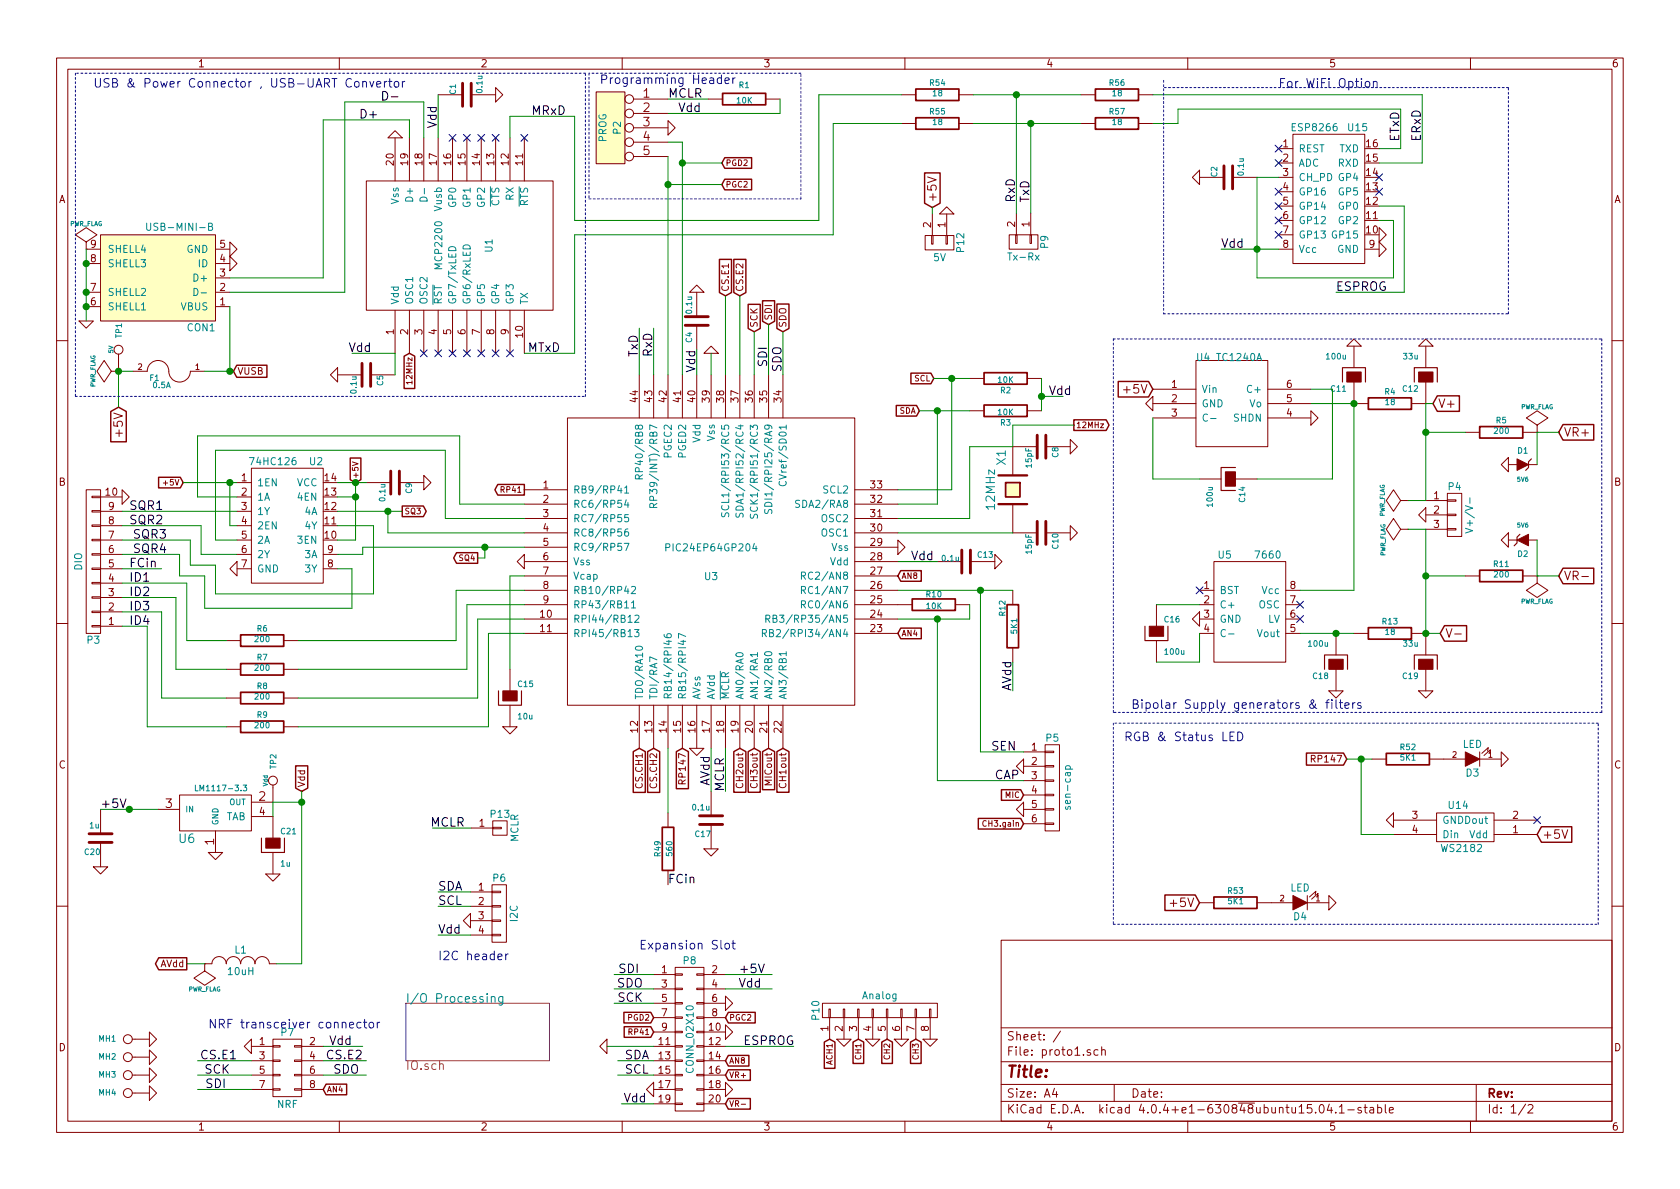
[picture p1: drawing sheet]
<svg xmlns="http://www.w3.org/2000/svg" width="297mm" height="210mm" viewBox="0 0 297 210" stroke-linecap="round" stroke-linejoin="round" font-family="sans-serif">
<defs><g id="words">
<text font-size="2.8" fill="#840000" x="178" y="190.5">Title:</text>
<g font-size="2.1" fill="#0000c2">
<text x="16.5" y="15.5">USB &amp; Power Connector , USB-UART Convertor</text>
<text x="106" y="14.9">Programming Header</text>
<text x="226.1" y="15.5">For WiFi Option</text>
<text x="200" y="125.3">Bipolar Supply generators &amp; filters</text>
<text x="198.8" y="131.1">RGB &amp; Status LED</text>
<text x="113" y="167.9">Expansion Slot</text>
<text x="77.5" y="169.8">I2C header</text>
<text x="36.8" y="181.9">NRF transceiver connector</text>
</g>
<g font-size="2.1" fill="#840000">
<text x="113.7" y="17.3">1</text>
<text x="113.7" y="19.8">2</text>
<text x="113.7" y="22.3">3</text>
<text x="113.7" y="24.9">4</text>
<text x="113.7" y="27.4">5</text>
<text x="165.6" y="35.8" transform="rotate(-90 165.6 35.8)">+5V</text>
<text x="199.1" y="69.6">+5V</text>
<text x="21.7" y="76.8" transform="rotate(-90 21.7 76.8)">+5V</text>
<text x="254.3" y="72.1">V+</text>
<text x="276.5" y="77.2">VR+</text>
<text x="276.5" y="102.6">VR-</text>
<text x="29.3" y="142.9">3</text>
<text x="45.8" y="141.6">2</text>
<text x="37.8" y="149.4" transform="rotate(-90 37.8 149.4)">1</text>
<text x="272.7" y="148.3">+5V</text>
<text x="207.3" y="160.4">+5V</text>
<text x="178" y="184">Sheet: /</text>
<text x="178" y="186.7">File: proto1.sch</text>
<text x="178" y="196.9">KiCad E.D.A. kicad 4.0.4+e1-630848ubuntu15.04.1-stable</text>
<text x="178" y="194.1">Size: A4</text>
<text x="200" y="194.1">Date:</text>
<text x="263" y="194.1">Rev:</text>
<text x="263" y="196.9">Id: 1/2</text>
</g>
<g font-size="2.1">
<text x="118.1" y="17.3">MCLR</text>
<text x="63.5" y="20.9">D+</text>
<text x="77.2" y="22.7" transform="rotate(-90 77.2 22.7)">Vdd</text>
<text x="94" y="20.3">MRxD</text>
<text x="119.9" y="19.8">Vdd</text>
<text x="247.4" y="25" transform="rotate(-90 247.4 25)">ETxD</text>
<text x="251.2" y="25" transform="rotate(-90 251.2 25)">ERxD</text>
<text x="179.5" y="35.8" transform="rotate(-90 179.5 35.8)">RxD</text>
<text x="182" y="35.8" transform="rotate(-90 182 35.8)">TxD</text>
<text x="215.9" y="43.8">Vdd</text>
<text x="236.2" y="51.4">ESPROG</text>
<text x="61.6" y="62.2">Vdd</text>
<text x="93.3" y="62.2">MTxD</text>
<text x="112.8" y="63.1" transform="rotate(-90 112.8 63.1)">TxD</text>
<text x="115.3" y="63.1" transform="rotate(-90 115.3 63.1)">RxD</text>
<text x="122.9" y="65.9" transform="rotate(-90 122.9 65.9)">Vdd</text>
<text x="135.6" y="64.7" transform="rotate(-90 135.6 64.7)">SDI</text>
<text x="138.2" y="65.8" transform="rotate(-90 138.2 65.8)">SDO</text>
<text x="185.4" y="69.8">Vdd</text>
<text x="22.9" y="90.2">SQR1</text>
<text x="22.9" y="92.7">SQR2</text>
<text x="23.5" y="95.2">SQR3</text>
<text x="22.9" y="100.3">FCin</text>
<text x="23.5" y="97.8">SQR4</text>
<text x="161.1" y="99.1">Vdd</text>
<text x="22.9" y="102.9">ID1</text>
<text x="22.9" y="105.4">ID2</text>
<text x="22.9" y="107.9">ID3</text>
<text x="22.9" y="110.5">ID4</text>
<text x="178.8" y="122.2" transform="rotate(-90 178.8 122.2)">AVdd</text>
<text x="175.3" y="132.7">SEN</text>
<text x="175.9" y="137.8">CAP</text>
<text x="17.8" y="142.9">+5V</text>
<text x="125.5" y="139.1" transform="rotate(-90 125.5 139.1)">AVdd</text>
<text x="128" y="139.9" transform="rotate(-90 128 139.9)">MCLR</text>
<text x="76" y="146.2">MCLR</text>
<text x="77.5" y="157.5">SDA</text>
<text x="77.5" y="160">SCL</text>
<text x="118.1" y="156.2">FCin</text>
<text x="77.5" y="165.1">Vdd</text>
<text x="109.5" y="172.1">SDI</text>
<text x="131.4" y="172.1">+5V</text>
<text x="109.1" y="174.6">SDO</text>
<text x="109.2" y="177.2">SCK</text>
<text x="130.6" y="174.6">Vdd</text>
<text x="58.2" y="184.8">Vdd</text>
<text x="131.4" y="184.8">ESPROG</text>
<text x="35.8" y="187.3">CS.E1</text>
<text x="36.2" y="189.9">SCK</text>
<text x="58" y="187.3">CS.E2</text>
<text x="58.9" y="189.9">SDO</text>
<text x="110.5" y="187.3">SDA</text>
<text x="110.5" y="189.9">SCL</text>
<text x="36.5" y="192.4">SDI</text>
<text x="110.3" y="194.9">Vdd</text>
</g>
<g font-size="2.1" fill="#008484">
<text x="177.8" y="82.2" transform="rotate(-90 177.8 82.2)">X1</text>
<text x="175.9" y="90" transform="rotate(-90 175.9 90)">12MHz</text>
<text x="31.7" y="149.1">U6</text>
<text x="71.8" y="177.3">I/O Processing</text>
</g>
<text font-size="2.1" fill="#848400" x="71.8" y="189.2">IO.sch</text>
<g font-size="1.8" fill="#840000">
<text x="35" y="11.9">1</text>
<text x="85" y="11.9">2</text>
<text x="135" y="11.9">3</text>
<text x="185" y="11.9">4</text>
<text x="235" y="11.9">5</text>
<text x="285" y="11.9">6</text>
<text x="69.6" y="29.2" transform="rotate(-90 69.6 29.2)">20</text>
<text x="72.1" y="29.2" transform="rotate(-90 72.1 29.2)">19</text>
<text x="74.7" y="29.2" transform="rotate(-90 74.7 29.2)">18</text>
<text x="77.2" y="29.2" transform="rotate(-90 77.2 29.2)">17</text>
<text x="79.8" y="29.2" transform="rotate(-90 79.8 29.2)">16</text>
<text x="82.3" y="29.2" transform="rotate(-90 82.3 29.2)">15</text>
<text x="84.8" y="29.2" transform="rotate(-90 84.8 29.2)">14</text>
<text x="87.4" y="29.2" transform="rotate(-90 87.4 29.2)">13</text>
<text x="89.9" y="29.2" transform="rotate(-90 89.9 29.2)">12</text>
<text x="92.5" y="29.2" transform="rotate(-90 92.5 29.2)">11</text>
<text x="226.8" y="26">1</text>
<text x="226.8" y="28.6">2</text>
<text x="241.6" y="28.6">15</text>
<text x="241.6" y="26">16</text>
<text x="10.4" y="35.9">A</text>
<text x="226.8" y="31.1">3</text>
<text x="226.8" y="33.6">4</text>
<text x="241.6" y="33.6">13</text>
<text x="241.6" y="31.1">14</text>
<text x="285.4" y="35.9">A</text>
<text x="164.6" y="40.2" transform="rotate(-90 164.6 40.2)">2</text>
<text x="167.1" y="40.2" transform="rotate(-90 167.1 40.2)">1</text>
<text x="179.5" y="40.1" transform="rotate(-90 179.5 40.1)">2</text>
<text x="182" y="40.1" transform="rotate(-90 182 40.1)">1</text>
<text x="226.8" y="36.2">5</text>
<text x="226.8" y="38.7">6</text>
<text x="226.8" y="41.3">7</text>
<text x="241.6" y="41.3">10</text>
<text x="241.6" y="38.7">11</text>
<text x="241.6" y="36.2">12</text>
<text x="16" y="46.3">8</text>
<text x="16" y="43.8">9</text>
<text x="38.9" y="46.3">4</text>
<text x="38.9" y="43.8">5</text>
<text x="226.8" y="43.8">8</text>
<text x="242.1" y="43.8">9</text>
<text x="16" y="54">6</text>
<text x="16" y="51.4">7</text>
<text x="38.9" y="54">1</text>
<text x="38.9" y="51.4">2</text>
<text x="38.9" y="48.9">3</text>
<text x="69.6" y="59.2" transform="rotate(-90 69.6 59.2)">1</text>
<text x="72.1" y="59.2" transform="rotate(-90 72.1 59.2)">2</text>
<text x="74.7" y="59.2" transform="rotate(-90 74.7 59.2)">3</text>
<text x="77.2" y="59.2" transform="rotate(-90 77.2 59.2)">4</text>
<text x="79.8" y="59.2" transform="rotate(-90 79.8 59.2)">5</text>
<text x="82.3" y="59.2" transform="rotate(-90 82.3 59.2)">6</text>
<text x="84.8" y="59.2" transform="rotate(-90 84.8 59.2)">7</text>
<text x="87.4" y="59.2" transform="rotate(-90 87.4 59.2)">8</text>
<text x="89.9" y="59.2" transform="rotate(-90 89.9 59.2)">9</text>
<text x="92.5" y="59.6" transform="rotate(-90 92.5 59.6)">10</text>
<text x="112.8" y="71.1" transform="rotate(-90 112.8 71.1)">44</text>
<text x="115.3" y="71.1" transform="rotate(-90 115.3 71.1)">43</text>
<text x="117.9" y="71.1" transform="rotate(-90 117.9 71.1)">42</text>
<text x="120.4" y="71.1" transform="rotate(-90 120.4 71.1)">41</text>
<text x="122.9" y="71.1" transform="rotate(-90 122.9 71.1)">40</text>
<text x="125.5" y="71.1" transform="rotate(-90 125.5 71.1)">39</text>
<text x="128" y="71.1" transform="rotate(-90 128 71.1)">38</text>
<text x="130.6" y="71.1" transform="rotate(-90 130.6 71.1)">37</text>
<text x="133.1" y="71.1" transform="rotate(-90 133.1 71.1)">36</text>
<text x="135.6" y="71.1" transform="rotate(-90 135.6 71.1)">35</text>
<text x="138.2" y="71.1" transform="rotate(-90 138.2 71.1)">34</text>
<text x="207.2" y="68.6">1</text>
<text x="207.2" y="71.1">2</text>
<text x="227.5" y="71.1">5</text>
<text x="227.5" y="68.6">6</text>
<text x="207.2" y="73.7">3</text>
<text x="227.5" y="73.7">4</text>
<text x="10.4" y="85.9">B</text>
<text x="18.7" y="87.6">10</text>
<text x="42.7" y="85.1">1</text>
<text x="42.7" y="87.6">2</text>
<text x="57.5" y="87.6">13</text>
<text x="57.5" y="85.1">14</text>
<text x="96" y="86.4">1</text>
<text x="96" y="88.9">2</text>
<text x="154" y="88.9">32</text>
<text x="154" y="86.4">33</text>
<text x="253.5" y="88.3">1</text>
<text x="285.4" y="85.9">B</text>
<text x="19.2" y="95.2">7</text>
<text x="19.2" y="92.7">8</text>
<text x="19.2" y="90.2">9</text>
<text x="42.7" y="90.2">3</text>
<text x="42.7" y="92.7">4</text>
<text x="42.7" y="95.2">5</text>
<text x="57.5" y="95.2">10</text>
<text x="57.5" y="92.7">11</text>
<text x="57.5" y="90.2">12</text>
<text x="96" y="91.4">3</text>
<text x="96" y="94">4</text>
<text x="154" y="94">30</text>
<text x="154" y="91.4">31</text>
<text x="253.5" y="90.8">2</text>
<text x="253.5" y="93.3">3</text>
<text x="19.2" y="100.3">5</text>
<text x="19.2" y="97.8">6</text>
<text x="42.7" y="97.8">6</text>
<text x="42.7" y="100.3">7</text>
<text x="57.9" y="100.3">8</text>
<text x="57.9" y="97.8">9</text>
<text x="96" y="96.5">5</text>
<text x="96" y="99.1">6</text>
<text x="96" y="101.6">7</text>
<text x="154" y="101.6">27</text>
<text x="154" y="99.1">28</text>
<text x="154" y="96.5">29</text>
<text x="19.2" y="107.9">2</text>
<text x="19.2" y="105.4">3</text>
<text x="19.2" y="102.9">4</text>
<text x="96" y="104.1">8</text>
<text x="96" y="106.7">9</text>
<text x="154" y="106.7">25</text>
<text x="154" y="104.1">26</text>
<text x="212.9" y="104.1">1</text>
<text x="212.9" y="106.7">2</text>
<text x="228.1" y="106.7">7</text>
<text x="228.1" y="104.1">8</text>
<text x="19.2" y="110.5">1</text>
<text x="95.6" y="109.2">10</text>
<text x="95.6" y="111.8">11</text>
<text x="154" y="111.8">23</text>
<text x="154" y="109.2">24</text>
<text x="212.9" y="109.2">3</text>
<text x="212.9" y="111.8">4</text>
<text x="228.1" y="111.8">5</text>
<text x="228.1" y="109.2">6</text>
<text x="112.8" y="129.5" transform="rotate(-90 112.8 129.5)">12</text>
<text x="115.3" y="129.5" transform="rotate(-90 115.3 129.5)">13</text>
<text x="117.9" y="129.5" transform="rotate(-90 117.9 129.5)">14</text>
<text x="120.4" y="129.5" transform="rotate(-90 120.4 129.5)">15</text>
<text x="122.9" y="129.5" transform="rotate(-90 122.9 129.5)">16</text>
<text x="125.5" y="129.5" transform="rotate(-90 125.5 129.5)">17</text>
<text x="128" y="129.5" transform="rotate(-90 128 129.5)">18</text>
<text x="130.6" y="129.5" transform="rotate(-90 130.6 129.5)">19</text>
<text x="133.1" y="129.5" transform="rotate(-90 133.1 129.5)">20</text>
<text x="135.6" y="129.5" transform="rotate(-90 135.6 129.5)">21</text>
<text x="138.2" y="129.5" transform="rotate(-90 138.2 129.5)">22</text>
<text x="10.4" y="135.9">C</text>
<text x="182.4" y="132.7">1</text>
<text x="182.4" y="135.2">2</text>
<text x="182.4" y="137.8">3</text>
<text x="285.4" y="135.9">C</text>
<text x="182.4" y="140.3">4</text>
<text x="182.4" y="142.9">5</text>
<text x="45.9" y="144.1">4</text>
<text x="84.7" y="146.2">1</text>
<text x="182.4" y="145.4">6</text>
<text x="249.7" y="144.8">3</text>
<text x="249.7" y="147.3">4</text>
<text x="267.5" y="147.3">1</text>
<text x="267.5" y="144.8">2</text>
<text x="84.6" y="157.5">1</text>
<text x="84.6" y="160">2</text>
<text x="84.6" y="162.6">3</text>
<text x="84.6" y="165.1">4</text>
<text x="117" y="172.1">1</text>
<text x="125.9" y="172.1">2</text>
<text x="117" y="174.6">3</text>
<text x="117" y="177.2">5</text>
<text x="117" y="179.7">7</text>
<text x="125.9" y="174.6">4</text>
<text x="125.9" y="177.2">6</text>
<text x="125.9" y="179.7">8</text>
<text x="10.4" y="185.9">D</text>
<text x="45.9" y="184.8">1</text>
<text x="54.8" y="184.8">2</text>
<text x="116.5" y="184.8">11</text>
<text x="117" y="182.2">9</text>
<text x="125.4" y="182.2">10</text>
<text x="125.4" y="184.8">12</text>
<text x="146.4" y="182.3" transform="rotate(-90 146.4 182.3)">1</text>
<text x="149" y="182.3" transform="rotate(-90 149 182.3)">2</text>
<text x="151.5" y="182.3" transform="rotate(-90 151.5 182.3)">3</text>
<text x="154.1" y="182.3" transform="rotate(-90 154.1 182.3)">4</text>
<text x="156.6" y="182.3" transform="rotate(-90 156.6 182.3)">5</text>
<text x="159.1" y="182.3" transform="rotate(-90 159.1 182.3)">6</text>
<text x="161.7" y="182.3" transform="rotate(-90 161.7 182.3)">7</text>
<text x="164.2" y="182.3" transform="rotate(-90 164.2 182.3)">8</text>
<text x="285.4" y="185.9">D</text>
<text x="45.9" y="187.3">3</text>
<text x="45.9" y="189.9">5</text>
<text x="54.8" y="187.3">4</text>
<text x="54.8" y="189.9">6</text>
<text x="116.5" y="187.3">13</text>
<text x="116.5" y="189.9">15</text>
<text x="125.4" y="187.3">14</text>
<text x="125.4" y="189.9">16</text>
<text x="45.9" y="192.4">7</text>
<text x="54.8" y="192.4">8</text>
<text x="116.5" y="192.4">17</text>
<text x="116.5" y="194.9">19</text>
<text x="125.4" y="194.9">20</text>
<text x="125.4" y="192.4">18</text>
<text x="35" y="199.9">1</text>
<text x="85" y="199.9">2</text>
<text x="135" y="199.9">3</text>
<text x="185" y="199.9">4</text>
<text x="235" y="199.9">5</text>
<text x="285" y="199.9">6</text>
</g>
<g font-size="1.8" fill="#008484">
<text x="109.8" y="23.7" transform="rotate(-90 109.8 23.7)">P2</text>
<text x="228.7" y="23.2">ESP8266</text>
<text x="238.4" y="23.2">U15</text>
<text x="107.2" y="25.2" transform="rotate(-90 107.2 25.2)">PROG</text>
<text x="229.6" y="26.9">REST</text>
<text x="229.6" y="29.5">ADC</text>
<text x="236.6" y="29.5">RXD</text>
<text x="236.8" y="26.9">TXD</text>
<text x="73" y="35.3" transform="rotate(-90 73 35.3)">D+</text>
<text x="90.8" y="35.5" transform="rotate(-90 90.8 35.5)">RX</text>
<text x="229.6" y="32">CH_PD GP4</text>
<text x="229.6" y="34.5">GP16</text>
<text x="236.8" y="34.5">GP5</text>
<text x="26.8" y="40.8">USB-MINI-B</text>
<text x="70.5" y="36.2" transform="rotate(-90 70.5 36.2)">Vss</text>
<text x="78.1" y="37.3" transform="rotate(-90 78.1 37.3)">Vusb</text>
<text x="80.6" y="36.5" transform="rotate(-90 80.6 36.5)">GP0</text>
<text x="83.2" y="36.5" transform="rotate(-90 83.2 36.5)">GP1</text>
<text x="85.7" y="36.5" transform="rotate(-90 85.7 36.5)">GP2</text>
<text x="88.3" y="36.5" transform="rotate(-90 88.3 36.5)">CTS</text>
<text x="93.3" y="36.5" transform="rotate(-90 93.3 36.5)">RTS</text>
<text x="229.6" y="37.1">GP14</text>
<text x="229.6" y="39.6">GP12</text>
<text x="236.8" y="39.6">GP2</text>
<text x="236.8" y="37.1">GP0</text>
<text x="19" y="47.2">SHELL3</text>
<text x="19" y="44.7">SHELL4</text>
<text x="32.9" y="44.7">GND</text>
<text x="35.1" y="47.2">ID</text>
<text x="78.2" y="47.3" transform="rotate(-90 78.2 47.3)">MCP2200</text>
<text x="87.1" y="44.5" transform="rotate(-90 87.1 44.5)">U1</text>
<text x="165" y="46.2">5V</text>
<text x="170.5" y="44.5" transform="rotate(-90 170.5 44.5)">P12</text>
<text x="178.5" y="46">Tx-Rx</text>
<text x="185.3" y="43.9" transform="rotate(-90 185.3 43.9)">P9</text>
<text x="229.6" y="42.2">GP13</text>
<text x="229.6" y="44.7">Vcc</text>
<text x="235.8" y="42.2">GP15</text>
<text x="236.3" y="44.7">GND</text>
<text x="19" y="52.3">SHELL2</text>
<text x="34.5" y="49.8">D+</text>
<text x="70.5" y="53.8" transform="rotate(-90 70.5 53.8)">Vdd</text>
<text x="73" y="53.8" transform="rotate(-90 73 53.8)">OSC1</text>
<text x="75.6" y="53.8" transform="rotate(-90 75.6 53.8)">OSC2</text>
<text x="78.1" y="53.8" transform="rotate(-90 78.1 53.8)">RST</text>
<text x="80.6" y="53.8" transform="rotate(-90 80.6 53.8)">GP7/TxLED</text>
<text x="83.2" y="53.8" transform="rotate(-90 83.2 53.8)">GP6/RxLED</text>
<text x="85.7" y="53.8" transform="rotate(-90 85.7 53.8)">GP5</text>
<text x="88.3" y="53.8" transform="rotate(-90 88.3 53.8)">GP4</text>
<text x="90.8" y="53.8" transform="rotate(-90 90.8 53.8)">GP3</text>
<text x="93.3" y="53.8" transform="rotate(-90 93.3 53.8)">TX</text>
<text x="19" y="54.9">SHELL1</text>
<text x="31.9" y="54.9">VBUS</text>
<text x="33.1" y="58.6">CON1</text>
<text x="211.6" y="63.8">U4</text>
<text x="215.3" y="63.8">TC1240A</text>
<text x="212.5" y="69.5">Vin</text>
<text x="220.8" y="69.5">C+</text>
<text x="212.5" y="72">GND</text>
<text x="218.1" y="74.5">SHDN</text>
<text x="220.9" y="72">Vo</text>
<text x="44.5" y="82.2">74HC126</text>
<text x="54.8" y="82.2">U2</text>
<text x="113.7" y="83.4" transform="rotate(-90 113.7 83.4)">RP40/RB8</text>
<text x="118.7" y="80.9" transform="rotate(-90 118.7 80.9)">PGEC2</text>
<text x="121.3" y="80.9" transform="rotate(-90 121.3 80.9)">PGED2</text>
<text x="123.8" y="78.3" transform="rotate(-90 123.8 78.3)">Vdd</text>
<text x="126.4" y="78.1" transform="rotate(-90 126.4 78.1)">Vss</text>
<text x="45.5" y="86">1EN</text>
<text x="45.5" y="88.5">1A</text>
<text x="52.4" y="86">VCC</text>
<text x="52.7" y="88.5">4EN</text>
<text x="101.3" y="87.2">RB9/RP41</text>
<text x="101.3" y="89.8">RC6/RP54</text>
<text x="116.2" y="87.3" transform="rotate(-90 116.2 87.3)">RP39/INT)/RB7</text>
<text x="128.9" y="88.9" transform="rotate(-90 128.9 88.9)">SCL1/RPI53/RC5</text>
<text x="131.4" y="89.1" transform="rotate(-90 131.4 89.1)">SDA1/RPI52/RC4</text>
<text x="134" y="89.1" transform="rotate(-90 134 89.1)">SCK1/RPI51/RC3</text>
<text x="136.5" y="88.3" transform="rotate(-90 136.5 88.3)">SDI1/RPI25/RA9</text>
<text x="139.1" y="84.6" transform="rotate(-90 139.1 84.6)">CVref/SD01</text>
<text x="141.4" y="89.8">SDA2/RA8</text>
<text x="145.6" y="87.2">SCL2</text>
<text x="256.1" y="86.7">P4</text>
<text x="45.5" y="91.1">1Y</text>
<text x="45.5" y="93.6">2EN</text>
<text x="53.9" y="91.1">4A</text>
<text x="54" y="93.6">4Y</text>
<text x="101.3" y="92.3">RC7/RP55</text>
<text x="101.3" y="94.9">RC8/RP56</text>
<text x="145.3" y="94.9">OSC1</text>
<text x="145.3" y="92.3">OSC2</text>
<text x="260.4" y="93.3" transform="rotate(-90 260.4 93.3)">V+/V-</text>
<text x="14.5" y="100.9" transform="rotate(-90 14.5 100.9)">DIO</text>
<text x="45.5" y="96.1">2A</text>
<text x="45.5" y="98.7">2Y</text>
<text x="45.5" y="101.2">GND</text>
<text x="52.7" y="96.1">3EN</text>
<text x="53.9" y="98.7">3A</text>
<text x="54" y="101.2">3Y</text>
<text x="101.3" y="97.4">RC9/RP57</text>
<text x="101.3" y="99.9">Vss</text>
<text x="118.4" y="97.5">PIC24EP64GP204</text>
<text x="146.8" y="99.9">Vdd</text>
<text x="147" y="97.4">Vss</text>
<text x="215.4" y="98.7">U5</text>
<text x="222.2" y="98.7">7660</text>
<text x="101.3" y="102.5">Vcap</text>
<text x="101.3" y="105">RB10/RP42</text>
<text x="101.3" y="107.6">RP43/RB11</text>
<text x="124.6" y="102.6">U3</text>
<text x="142.5" y="107.6">RC0/AN6</text>
<text x="142.5" y="105">RC1/AN7</text>
<text x="142.5" y="102.5">RC2/AN8</text>
<text x="215.6" y="105">BST</text>
<text x="215.6" y="107.6">C+</text>
<text x="222.5" y="107.6">OSC</text>
<text x="223.2" y="105">Vcc</text>
<text x="15.4" y="113.8">P3</text>
<text x="101.3" y="110.1">RPI44/RB12</text>
<text x="101.3" y="112.6">RPI45/RB13</text>
<text x="137.1" y="112.6">RB2/RPI34/AN4</text>
<text x="137.6" y="110.1">RB3/RP35/AN5</text>
<text x="215.6" y="110.1">GND</text>
<text x="222.4" y="112.6">Vout</text>
<text x="224.1" y="110.1">LV</text>
<text x="113.7" y="123.7" transform="rotate(-90 113.7 123.7)">TDO/RA10</text>
<text x="116.2" y="123.7" transform="rotate(-90 116.2 123.7)">TDI/RA7</text>
<text x="118.7" y="123.7" transform="rotate(-90 118.7 123.7)">RB14/RPI46</text>
<text x="121.3" y="123.7" transform="rotate(-90 121.3 123.7)">RB15/RPI47</text>
<text x="123.8" y="123.7" transform="rotate(-90 123.8 123.7)">AVss</text>
<text x="126.4" y="123.7" transform="rotate(-90 126.4 123.7)">AVdd</text>
<text x="128.9" y="123.7" transform="rotate(-90 128.9 123.7)">MCLR</text>
<text x="131.4" y="123.7" transform="rotate(-90 131.4 123.7)">AN0/RA0</text>
<text x="134" y="123.7" transform="rotate(-90 134 123.7)">AN1/RA1</text>
<text x="136.5" y="123.7" transform="rotate(-90 136.5 123.7)">AN2/RB0</text>
<text x="139.1" y="123.7" transform="rotate(-90 139.1 123.7)">AN3/RB1</text>
<text x="185" y="131.1">P5</text>
<text x="258.6" y="132.2">LED</text>
<text x="259.2" y="137.3">D3</text>
<text x="189.3" y="142.6" transform="rotate(-90 189.3 142.6)">sen-cap</text>
<text x="256.2" y="143">U14</text>
<text x="39.8" y="145">TAB</text>
<text x="86.8" y="144.6">P13</text>
<text x="91.6" y="148.9" transform="rotate(-90 91.6 148.9)">MCLR</text>
<text x="255" y="145.7">GNDDout</text>
<text x="255" y="148.2">Din</text>
<text x="259.8" y="148.2">Vdd</text>
<text x="87.2" y="155.9">P6</text>
<text x="255" y="150.6">WS2182</text>
<text x="228.1" y="157.6">LED</text>
<text x="91.5" y="162.9" transform="rotate(-90 91.5 162.9)">I2C</text>
<text x="228.8" y="162.7">D4</text>
<text x="40.4" y="172.4">10uH</text>
<text x="41.5" y="168.6">L1</text>
<text x="120.9" y="170.5">P8</text>
<text x="152.6" y="176.7">Analog</text>
<text x="49.7" y="183.2">P7</text>
<text x="144.9" y="180.3" transform="rotate(-90 144.9 180.3)">P10</text>
<text x="122.6" y="189.4" transform="rotate(-90 122.6 189.4)">CONN_02X10</text>
<text x="49" y="195.9">NRF</text>
</g>
<g font-size="1.7" fill="#840000">
<text x="128.9" y="51.6" transform="rotate(-90 128.9 51.6)">CS.E1</text>
<text x="131.4" y="51.6" transform="rotate(-90 131.4 51.6)">CS.E2</text>
<text x="133.9" y="57.9" transform="rotate(-90 133.9 57.9)">SCK</text>
<text x="136.5" y="56.7" transform="rotate(-90 136.5 56.7)">SDI</text>
<text x="139" y="57.9" transform="rotate(-90 139 57.9)">SDO</text>
<text x="42" y="66.2">VUSB</text>
<text x="232.3" y="134.8">RP147</text>
<text x="53.9" y="139.2" transform="rotate(-90 53.9 139.2)">Vdd</text>
<text x="113.6" y="139.2" transform="rotate(-90 113.6 139.2)">CS.CH1</text>
<text x="116.2" y="139.2" transform="rotate(-90 116.2 139.2)">CS.CH2</text>
<text x="121.2" y="138.1" transform="rotate(-90 121.2 138.1)">RP147</text>
<text x="131.4" y="139" transform="rotate(-90 131.4 139)">CH2out</text>
<text x="133.9" y="139" transform="rotate(-90 133.9 139)">CH3out</text>
<text x="136.5" y="138.7" transform="rotate(-90 136.5 138.7)">MICout</text>
<text x="139" y="139" transform="rotate(-90 139 139)">CH1out</text>
<text x="28.3" y="171">AVdd</text>
</g>
<g font-size="1.4" fill="#008484">
<text x="80.6" y="16.7" transform="rotate(-90 80.6 16.7)">C1</text>
<text x="85.3" y="16.3" transform="rotate(-90 85.3 16.3)">0.1u</text>
<text x="130.7" y="15.6">R1</text>
<text x="164.4" y="15.2">R54</text>
<text x="165" y="17">18</text>
<text x="196.2" y="15.2">R56</text>
<text x="196.7" y="17">18</text>
<text x="130.3" y="18.3">10K</text>
<text x="164.4" y="20.2">R55</text>
<text x="165" y="22.1">18</text>
<text x="196.2" y="20.2">R57</text>
<text x="196.7" y="22.1">18</text>
<text x="215.2" y="31.3" transform="rotate(-90 215.2 31.3)">C2</text>
<text x="219.9" y="30.9" transform="rotate(-90 219.9 30.9)">0.1u</text>
<text x="21.5" y="59.7" transform="rotate(-90 21.5 59.7)">TP1</text>
<text x="122.4" y="55.4" transform="rotate(-90 122.4 55.4)">0.1u</text>
<text x="122.4" y="60.5" transform="rotate(-90 122.4 60.5)">C4</text>
<text x="234.6" y="63.5">100u</text>
<text x="248.2" y="63.5">33u</text>
<text x="26.5" y="67.4">F1</text>
<text x="27.1" y="68.6">0.5A</text>
<text x="63" y="69.5" transform="rotate(-90 63 69.5)">0.1u</text>
<text x="67.7" y="68.2" transform="rotate(-90 67.7 68.2)">C5</text>
<text x="176.5" y="67.7">10K</text>
<text x="176.9" y="69.5">R2</text>
<text x="235.4" y="69.3">C11</text>
<text x="244.9" y="69.8">R4</text>
<text x="245" y="71.6">18</text>
<text x="248.1" y="69.3">C12</text>
<text x="176.5" y="73.4">10K</text>
<text x="176.9" y="75.3">R3</text>
<text x="264.3" y="76.7">200</text>
<text x="264.5" y="74.8">R5</text>
<text x="182.4" y="82.6" transform="rotate(-90 182.4 82.6)">15pF</text>
<text x="187.1" y="80.9" transform="rotate(-90 187.1 80.9)">C8</text>
<text x="268.4" y="80.2">D1</text>
<text x="68.1" y="88.5" transform="rotate(-90 68.1 88.5)">0.1u</text>
<text x="72.8" y="87.2" transform="rotate(-90 72.8 87.2)">C9</text>
<text x="214.4" y="89.5" transform="rotate(-90 214.4 89.5)">100u</text>
<text x="220.1" y="88.7" transform="rotate(-90 220.1 88.7)">C14</text>
<text x="166.6" y="99.3">0.1u</text>
<text x="172.9" y="98.6">C13</text>
<text x="182.4" y="97.9" transform="rotate(-90 182.4 97.9)">15pF</text>
<text x="187.1" y="97" transform="rotate(-90 187.1 97)">C10</text>
<text x="264.1" y="100.2">R11</text>
<text x="268.4" y="98.5">D2</text>
<text x="163.8" y="105.6">R10</text>
<text x="163.8" y="107.7">10K</text>
<text x="264.3" y="102.1">200</text>
<text x="45.2" y="113.5">200</text>
<text x="45.5" y="111.7">R6</text>
<text x="177.7" y="108.9" transform="rotate(-90 177.7 108.9)">R12</text>
<text x="179.8" y="112" transform="rotate(-90 179.8 112)">5K1</text>
<text x="205.9" y="110.1">C16</text>
<text x="244.4" y="110.4">R13</text>
<text x="245" y="112.3">18</text>
<text x="45.2" y="118.6">200</text>
<text x="45.5" y="116.8">R7</text>
<text x="206" y="115.8">100u</text>
<text x="231.4" y="114.3">100u</text>
<text x="248.2" y="114.3">33u</text>
<text x="45.2" y="123.7">200</text>
<text x="45.5" y="121.8">R8</text>
<text x="91.6" y="121.5">C15</text>
<text x="232.2" y="120.1">C18</text>
<text x="248.1" y="120.1">C19</text>
<text x="45.2" y="128.8">200</text>
<text x="45.5" y="126.9">R9</text>
<text x="91.6" y="127.2">10u</text>
<text x="48.8" y="135.9" transform="rotate(-90 48.8 135.9)">TP2</text>
<text x="247.6" y="132.6">R52</text>
<text x="247.6" y="134.5">5K1</text>
<text x="32.8" y="143.6">IN</text>
<text x="35.2" y="139.9">LM1117-3.3</text>
<text x="40.4" y="142.4">OUT</text>
<text x="122.5" y="143.3">0.1u</text>
<text x="15.9" y="146.5">1u</text>
<text x="38.6" y="145.9" transform="rotate(-90 38.6 145.9)">GND</text>
<text x="49.7" y="147.5">C21</text>
<text x="123" y="148">C17</text>
<text x="15" y="151.2">C20</text>
<text x="49.7" y="153.2">1u</text>
<text x="116.8" y="151.4" transform="rotate(-90 116.8 151.4)">R49</text>
<text x="118.9" y="151.3" transform="rotate(-90 118.9 151.3)">560</text>
<text x="217.1" y="158">R53</text>
<text x="217.2" y="159.9">5K1</text>
<text x="17.5" y="184.2">MH1</text>
<text x="17.5" y="187.4">MH2</text>
<text x="17.5" y="190.5">MH3</text>
<text x="17.5" y="193.7">MH4</text>
</g>
<g font-size="1.4" fill="#840000">
<text x="128.3" y="29.3">PGD2</text>
<text x="128.3" y="33.1">PGC2</text>
<text x="24.4" y="65.4">2</text>
<text x="34.5" y="65.4">1</text>
<text x="72.9" y="67.6" transform="rotate(-90 72.9 67.6)">12MHz</text>
<text x="161.6" y="67.4">SCL</text>
<text x="158.9" y="73.1">SDA</text>
<text x="190.3" y="75.7">12MHz</text>
<text x="29.2" y="85.8">+5V</text>
<text x="63.4" y="84.7" transform="rotate(-90 63.4 84.7)">+5V</text>
<text x="88.8" y="87.1">RP41</text>
<text x="71.5" y="90.9">SQ3</text>
<text x="81.2" y="99.2">SQ4</text>
<text x="159.4" y="102.4">AN8</text>
<text x="159.4" y="112.5">AN4</text>
<text x="256.8" y="134">2</text>
<text x="263.1" y="134">1</text>
<text x="177.7" y="141.1">MIC</text>
<text x="174.2" y="146.2">CH3.gain</text>
<text x="226.3" y="159.4">2</text>
<text x="232.7" y="159.4">1</text>
<text x="111" y="180.5">PGD2</text>
<text x="111.4" y="183">RP41</text>
<text x="128.9" y="180.5">PGC2</text>
<text x="128.9" y="188.1">AN8</text>
<text x="128.9" y="190.6">VR+</text>
<text x="147.2" y="188.3" transform="rotate(-90 147.2 188.3)">ACH1</text>
<text x="152.3" y="187.2" transform="rotate(-90 152.3 187.2)">CH1</text>
<text x="157.4" y="187.2" transform="rotate(-90 157.4 187.2)">CH2</text>
<text x="162.4" y="187.2" transform="rotate(-90 162.4 187.2)">CH3</text>
<text x="57.8" y="193.2">AN4</text>
<text x="128.9" y="195.7">VR-</text>
</g>
<g font-size="1.1" fill="#008484">
<text x="12.3" y="39.9">PWR_FLAG</text>
<text x="20" y="62.5" transform="rotate(-90 20 62.5)">5V</text>
<text x="16.8" y="68.6" transform="rotate(-90 16.8 68.6)">PWR_FLAG</text>
<text x="268.8" y="72.3">PWR_FLAG</text>
<text x="268.3" y="85.2">5V6</text>
<text x="244.8" y="91.5" transform="rotate(-90 244.8 91.5)">PWR_FLAG</text>
<text x="268.3" y="93.3">5V6</text>
<text x="244.9" y="98.4" transform="rotate(-90 244.9 98.4)">PWR_FLAG</text>
<text x="268.8" y="106.7">PWR_FLAG</text>
<text x="47.3" y="139" transform="rotate(-90 47.3 139)">Vdd</text>
<text x="33.2" y="175.3">PWR_FLAG</text>
</g>
</g></defs>
<g fill="none" stroke="#840000" stroke-width=".18">
<path d="M10 10.3h277v189.9h-277zM12 12.2h273v186.1h-273zM60 10.3v1.9M77.5 16.8h4.3M83.3 16.8h4.3M87.6 15.5l1.3 1.3-1.3 1.2zM105.4 16.3h5.1v12.7h-5.1zM110 10.3v1.9M112 17.5h6.1M125.2 17.5h2.6M135.4 17.5h2.5M159.4 16.8h2.5"/>
<path d="M160 10.3v1.9M169.5 16.8h2.6M191.1 16.8h2.6M201.3 16.8h2.5M210 10.3v1.9M260 10.3v1.9M64.8 32h33v22.9h-33zM68.6 24.4l1.2-1.3 1.3 1.3zM69.8 24.4v7.6M72.4 24.4v7.6M74.9 24.4v7.6M77.5 24.4v7.6"/>
<path d="M80 24.4v7.6M82.5 24.4v7.6M85.1 24.4v7.6M87.6 24.4v7.6M90.2 24.4v7.6M92.7 24.4v7.6M112 20.1h6.1M112 22.6h6.1M112 25.1h6.1M112 27.7h6.1M118.1 21.3l1.3 1.3-1.3 1.3zM159.4 21.8h2.5"/>
<path d="M164.8 37.8v3.9M166.1 37.8l1.3-1.2 1.3 1.2zM167.4 37.8v3.9M169.5 21.8h2.6M179.7 37.7v3.8M182.2 37.7v3.8M191.1 21.8h2.6M201.3 21.8h2.5M210.8 31.4l1.3-1.3v2.5zM212.1 31.4h4.3M217.9 31.4h4.3M226.1 26.3h2.5"/>
<path d="M226.1 28.8h2.5M226.1 31.4h2.5M226.1 33.9h2.5M226.1 36.4h2.5M226.1 39h2.5M228.6 23.7h12.7v22.9h-12.7zM14 56.8h2.5l-1.3 1.2zM15.2 44.1h.1M15.2 42.8l1.9-1.3-1.9-1.2-1.9 1.2 1.9 1.3v1.3M15.2 44.1h2.6M15.2 54.2h2.6M15.2 51.7h2.6"/>
<path d="M15.2 46.6h2.6M17.8 41.5h20.3v15.3h-20.3zM38.1 44.1h2.5M38.1 54.2h2.5M38.1 51.7h2.5M38.1 49.1h2.5M38.1 46.6h2.5M40.6 42.8l1.3 1.3-1.3 1.2zM40.6 45.3l1.3 1.3-1.3 1.3zM69.8 54.9v7.6M72.4 54.9v7.6M74.9 54.9v7.6"/>
<path d="M77.5 54.9v7.6M80 54.9v7.6M82.5 54.9v7.6M85.1 54.9v7.6M87.6 54.9v7.6M90.2 54.9v7.6M92.7 54.9v7.6M121.9 51.7l1.3-1.3 1.3 1.3zM123.2 51.7v4.3M123.2 57.5v4.3M163.6 41.7h5.1v2.5h-5.1zM164.7 41.7h.3v1.5h-.3z"/>
<path d="M167.3 41.7h.2v1.5h-.2zM178.4 41.5h5.1v2.6h-5.1zM179.6 41.5h.2v1.5h-.2zM182.1 41.5h.3v1.5h-.3zM226.1 41.5h2.5M226.1 44.1h2.5M241.3 44.1h2.5M243.8 42.8l1.3 1.3-1.3 1.2zM243.8 40.3l1.3 1.2-1.3 1.3zM10 60.2h2M19.7 65.7l-1.3-2-1.3 2 1.3 1.9 1.3-1.9h1.3M21 65.7h.1"/>
<path d="M21 62.6v3.1M23.5 65.7h2.5a1.93 1.93 0 0 1 2.1-1.9 1.93 1.93 0 0 1 1.8 2.2 1.91 1.91 0 0 0 2 1.6 1.91 1.91 0 0 0 1.8-1.9h2.5M58.4 66.3l1.3-1.3v2.6zM59.7 66.3h4.3M65.5 66.3h4.3M100.3 73.9h50.8v50.8h-50.8zM113 66.3v7.6M115.6 66.3v7.6M118.1 66.3v7.6M120.6 66.3v7.6M123.2 66.3v7.6M124.5 62.5l1.2-1.3 1.3 1.3z"/>
<path d="M125.7 66.3v7.6M128.3 66.3v7.6M130.8 66.3v7.6M133.3 66.3v7.6M135.9 66.3v7.6M138.4 66.3v7.6M171.4 72.6h2.6M171.4 66.9h2.6M181.6 72.6h2.5M181.6 66.9h2.5M183.4 79h-4.3v5.1M184.9 79h4.3"/>
<path d="M189.2 77.7l1.3 1.3-1.3 1.3zM202.6 71.4l1.2-1.3v2.5zM203.8 68.8h7.7M203.8 71.4h7.7M203.8 73.9h7.7M211.5 63.7h12.7v15.3h-12.7zM224.2 68.8h7.6M224.2 71.4h7.6M224.2 73.9h7.6M231.8 72.6l1.2 1.3-1.2 1.3zM238.1 61.2l1.3-1.3 1.3 1.3zM239.4 67.6v3.8h2.5"/>
<path d="M239.4 61.2v3.8M250.8 61.2l1.3-1.3 1.3 1.3zM252.1 67.6v3.8h-2.5M252.1 61.2v3.8M259.1 76.4h2.5M269.2 76.4h2.6M271.8 76.4h.1M271.8 75.2l1.9-1.3-1.9-1.3-1.9 1.3 1.9 1.3v1.2M285 60.2h2M15.2 86.6h2.6v25.4h-2.6zM16.3 87.8h1.5v.2h-1.5zM16.3 90.3h1.5v.2h-1.5z"/>
<path d="M16.3 92.8h1.5v.3h-1.5zM16.3 95.4h1.5v.2h-1.5zM16.3 97.9h1.5v.3h-1.5zM17.8 98h3.8M17.8 95.5h3.8M17.8 93h3.8M17.8 90.4h3.8M17.8 87.9h3.8M21.6 86.6l1.3 1.3-1.3 1.2zM41.9 85.3h2.5M41.9 98h2.5M41.9 95.5h2.5"/>
<path d="M41.9 93h2.5M41.9 90.4h2.5M41.9 87.9h2.5M44.4 82.8h12.7v20.3h-12.7zM57.1 98h2.6M64.8 85.3h4.3M70.6 85.3h4.3M74.9 84.1l1.3 1.2-1.3 1.3zM91.4 99.3l1.3-1.3v2.6zM92.7 99.3h7.6M92.7 94.2h7.6M92.7 86.6h7.6"/>
<path d="M92.7 89.1h7.6M92.7 91.7h7.6M92.7 96.8h7.6M151.1 99.3h7.6M151.1 94.2h7.6M151.1 86.6h7.6M151.1 89.1h7.6M151.1 91.7h7.6M151.1 96.8h7.6M158.7 95.5l1.3 1.3-1.3 1.2zM165.7 99.3h4.4M171.6 99.3h4.3"/>
<path d="M175.9 98l1.3 1.3-1.3 1.3zM179.1 89.1v5.1h4.3M184.9 94.2h4.3M189.2 93l1.3 1.2-1.3 1.3zM212.1 84.7h3.8M214.6 99.3h12.7v17.8h-12.7zM218.4 84.7h3.8M247.6 88.5l-1.2-1.9-1.3 1.9 1.3 1.9 1.2-1.9h1.3M247.6 93.6l-1.2-1.9-1.3 1.9 1.3 1.9 1.2-1.9h1.3M248.9 88.5h.1M248.9 93.6h.1M250.8 91.1l1.3-1.3v2.5z"/>
<path d="M252.1 88.5h3.8M252.1 91.1h3.8M252.1 93.6h3.8M255.9 93.5h1.5v.2h-1.5zM255.9 90.9h1.5v.3h-1.5zM255.9 88.4h1.5v.2h-1.5zM255.9 87.2h2.5v7.7h-2.5zM265.4 82.2l1.3-1.3v2.5zM265.4 95.5l1.3-1.3v2.6zM266.7 95.5h1.5M266.7 82.2h1.5M270.3 95.5h1.5"/>
<path d="M270.3 82.2h1.5M10 110.3h2M16.3 100.5h1.5v.2h-1.5zM16.3 103h1.5v.2h-1.5zM16.3 105.5h1.5v.3h-1.5zM16.3 108.1h1.5v.2h-1.5zM16.3 110.6h1.5v.3h-1.5zM17.8 110.7h3.8M17.8 108.2h3.8M17.8 105.7h3.8M17.8 103.1h3.8M17.8 100.6h3.8"/>
<path d="M40 118.4h2.5M40 113.3h2.5M40.6 100.6l1.3-1.3v2.5zM41.9 100.6h2.5M50.2 118.4h2.5M50.2 113.3h2.5M57.1 100.6h2.6M90.2 118.4v3.8M92.7 106.9h7.6M92.7 104.4h7.6M92.7 109.5h7.6M92.7 112h7.6"/>
<path d="M92.7 101.8h7.6M151.1 106.9h10.2M151.1 104.4h7.6M151.1 109.5h7.6M151.1 112h7.6M151.1 101.8h7.6M168.9 106.9h2.5M179.1 104.4v2.5M179.1 114.5v2.6M204.5 106.9v3.8M204.5 113.3v3.8M210.8 109.5l1.3-1.3v2.5z"/>
<path d="M212.1 106.9h2.5M212.1 104.4h2.5M212.1 109.5h2.5M212.1 112h2.5M227.3 106.9h2.6M227.3 104.4h2.6M227.3 109.5h2.6M227.3 112h2.6M236.2 112v3.8M236.2 118.4v3.8M239.4 112h2.5M249.6 112h2.5v3.8"/>
<path d="M252.1 118.4v3.8M255.7 111.2l.5 1.5 .5-1.5M257.2 112.1h1.2M259.1 101.8h2.5M269.2 101.8h2.6M271.8 101.8h.1M271.8 101.8v1.3l1.9 1.3-1.9 1.3-1.9-1.3 1.9-1.3M279.7 101.9h1.1M285 110.3h2M40 123.4h2.5M40 128.5h2.5M48.3 138.8v3.1h-3.9"/>
<path d="M50.2 123.4h2.5M50.2 128.5h2.5M88.9 128.5h2.5l-1.2 1.3zM90.2 124.7v3.8M113 124.7v7.6M115.6 124.7v7.6M118.1 124.7v7.6M120.6 138.6l-.1-.6h-.4l-.1 .6h1.2M120.6 124.7v7.6M121.9 132.3h2.6l-1.3 1.3zM123.2 124.7v7.6M125.7 124.7v7.6"/>
<path d="M125.7 139.9v4.4M128.3 124.7v7.6M130.8 124.7v7.6M133.3 124.7v7.6M135.9 124.7v7.6M138.4 124.7v7.6M179.7 135.5l1.3-1.3v2.6zM181 133h3.8M181 135.5h3.8M181 138h3.8M184.8 137.9h1.5v.3h-1.5zM184.8 135.4h1.5v.2h-1.5z"/>
<path d="M184.8 132.8h1.5v.3h-1.5zM184.8 131.7h2.5v15.2h-2.5zM231.9 134.2l.5-.1 .1-.4-.6-.1v1.2M234.9 122.2h2.6l-1.3 1.2zM242.6 134.2h2.5M250.8 122.2h2.6l-1.3 1.2zM252.7 134.2h6.4M261.6 133v2.5M261.6 134.2h3.8M263 132.8l.1-.6-1.1 1M263.4 133.2l.1-.6-1.1 1M265.4 133l1.3 1.2-1.3 1.3z"/>
<path d="M16.5 153.3h2.5l-1.2 1.3zM17.8 143.1v4.3M17.8 149v4.3M27.9 143.1h3.8M31.7 140.6h12.7v6.3h-12.7zM36.8 150.7h2.6l-1.3 1.3zM38.1 146.9v3.8M44.4 144.4h3.9v3.8M47 154.6h2.5l-1.2 1.2zM48.3 150.7v3.9M83.2 157.7h3.8M83.3 146.4h3.8"/>
<path d="M87 157.6h1.5v.3h-1.5zM87 156.5h2.5v10.1h-2.5zM87.1 146.3h1.5v.3h-1.5zM87.1 145.2h2.6v2.5h-2.6zM118.1 143.8v2.5M124.5 150.1h2.5l-1.3 1.3zM125.7 145.8v4.3M179.7 143.1l1.3-1.2v2.5zM181 143.1h3.8M181 140.6h3.8M181 145.7h3.8M184.8 145.5h1.5v.3h-1.5z"/>
<path d="M184.8 143h1.5v.3h-1.5zM184.8 140.5h1.5v.2h-1.5zM212.1 159.6h2.5M222.2 159.6h6.4M231.1 158.4v2.5M231.1 159.6h3.8M232.5 158.2l.2-.6-1.2 1M232.9 158.6l.1-.6-1.1 1M234.9 158.4l1.3 1.2-1.3 1.3zM245.1 145l1.3-1.2v2.5zM246.4 147.6h7.6M246.4 145h7.6"/>
<path d="M254 143.8h10.2v5h-10.2zM264.2 147.6h7.6M264.2 145h7.6M10 160.2h2M36.2 170.4h1.3a1.27 1.27 0 0 1 1.2-1.2 1.27 1.27 0 0 1 1.3 1.2 1.27 1.27 0 0 1 1.3-1.2 1.27 1.27 0 0 1 1.2 1.2 1.27 1.27 0 0 1 1.3-1.2 1.27 1.27 0 0 1 1.3 1.2 1.27 1.27 0 0 1 1.3-1.2 1.27 1.27 0 0 1 1.2 1.2h1.3M36.2 170.4h.1M36.2 170.4v1.3l1.9 1.3-1.9 1.2-1.9-1.2 1.9-1.3M81.9 162.8l1.3-1.3v2.6zM83.2 160.3h3.8M83.2 162.8h3.8M83.2 165.3h3.8M87 165.2h1.5v.3h-1.5z"/>
<path d="M87 162.7h1.5v.2h-1.5zM87 160.1h1.5v.3h-1.5zM115.6 172.3h3.8M115.6 174.9h3.8M115.6 177.4h3.8M115.6 180h3.8M119.4 179.8h1.2v.3h-1.2zM119.4 177.3h1.2v.2h-1.2zM119.4 174.7h1.2v.3h-1.2zM119.4 172.2h1.2v.3h-1.2zM119.4 171.1h5.1v25.4h-5.1zM123.2 179.8h1.3v.3h-1.3z"/>
<path d="M123.2 177.3h1.3v.2h-1.3zM123.2 174.7h1.3v.3h-1.3zM123.2 172.2h1.3v.3h-1.3zM124.5 172.3h3.8M124.5 174.9h3.8M124.5 177.4h3.8M124.5 180h3.8M128.3 176.1l1.2 1.3-1.2 1.3zM145.4 177.4h20.3v2.6h-20.3zM146.6 178.4h.2v1.6h-.2zM146.7 180v3.8M149.1 178.4h.3v1.6h-.3z"/>
<path d="M149.2 180v3.8M151.6 178.4h.3v1.6h-.3zM151.8 180v3.8M154.2 178.4h.2v1.6h-.2zM154.3 180v3.8M156.7 178.4h.3v1.6h-.3zM156.8 180v3.8M159.3 178.4h.2v1.6h-.2zM159.4 180v3.8M161.8 178.4h.3v1.6h-.3zM161.9 180v3.8M164.3 178.4h.3v1.6h-.3z"/>
<path d="M164.5 180v3.8M177 166.3h108v32h-108zM285 160.2h2M23.4 183.8h3M23.4 186.9h3M23.4 190.1h3M23.4 193.3h3M26.4 182.5l1.3 1.3-1.3 1.2zM26.4 185.7l1.3 1.2-1.3 1.3zM26.4 188.8l1.3 1.3-1.3 1.3zM26.4 192l1.3 1.3-1.3 1.3zM44.4 183.8v2.5l-1.2-1.3z"/>
<path d="M44.4 190.1h3.9M44.4 185h3.9M44.4 187.6h3.9M44.4 192.7h3.9M48.3 192.5h1.2v.3h-1.2zM48.3 190h1.2v.2h-1.2zM48.3 187.4h1.2v.3h-1.2zM48.3 184.9h1.2v.3h-1.2zM48.3 183.8h5v10.1h-5zM52.1 192.5h1.2v.3h-1.2zM52.1 190h1.2v.2h-1.2zM52.1 187.4h1.2v.3h-1.2z"/>
<path d="M52.1 184.9h1.2v.3h-1.2zM53.3 190.1h3.8M53.3 185h3.8M53.3 187.6h3.8M53.3 192.7h3.8M60 198.3v1.9M106 185l1.3-1.2v2.5zM110 198.3v1.9M114.3 192.7l1.3-1.3v2.5zM115.6 190.1h3.8M115.6 185h3.8M115.6 187.6h3.8"/>
<path d="M115.6 192.7h3.8M115.6 182.5h3.8M115.6 195.2h3.8M119.4 195.1h1.2v.2h-1.2zM119.4 192.5h1.2v.3h-1.2zM119.4 190h1.2v.2h-1.2zM119.4 187.4h1.2v.3h-1.2zM119.4 184.9h1.2v.3h-1.2zM119.4 182.4h1.2v.2h-1.2zM123.2 195.1h1.3v.2h-1.3zM123.2 192.5h1.3v.3h-1.3zM123.2 190h1.3v.2h-1.3z"/>
<path d="M123.2 187.4h1.3v.3h-1.3zM123.2 184.9h1.3v.3h-1.3zM123.2 182.4h1.3v.2h-1.3zM124.5 190.1h3.8M124.5 185h3.8M124.5 187.6h3.8M124.5 192.7h3.8M124.5 182.5h3.8M124.5 195.2h3.8M128.3 181.2l1.2 1.3-1.2 1.3zM128.3 191.4l1.2 1.3-1.2 1.2zM131.1 195.3h.7"/>
<path d="M148 183.8h2.5l-1.3 1.2zM153 183.8h2.6l-1.3 1.2zM158.1 183.8h2.6l-1.3 1.2zM160 198.3v1.9M163.2 183.8h2.5l-1.2 1.2zM177 194.8h108M177 191.8h108M177 187.8h108M177 181.8h108M186.4 192.5l-.3 1h.9M186.8 193v1M187.5 182.3l-1.3 2"/>
<path d="M194.1 185.7l-.4-.1-.3 .3 .1 .6 .2 .1 .4-.1M194.8 185.7l.2-.1 .4 .1v.9M194.8 185.1v1.5M197 191.8v3M210 198.3v1.9M233.4 195.5l.2-.2a.81 .81 0 0 1 .6 .6 .81 .81 0 0 1-.3 .8l-.1 .1a.79 .79 0 0 1-.4-1.3zM235 195.2l-.3 1.1h.9M235.4 195.8v1M236.2 196.7v.1M236.8 195.8l.4-.5v1.5M236.8 196.8h.9M238.3 196.3h1.1"/>
<path d="M240.7 195.9a.37 .37 0 0 0-.6 .1l.1 .3 .5 .1v.1l-.2 .3-.4-.1M241.2 195.8h.5M241.4 195.3v1.3l.3 .2M242.2 195.9h.6l.1 .9M242.9 196.2l-.5 .1-.2 .2 .2 .3 .5-.1M243.6 195.9l.4-.1 .3 .3-.1 .6h-.6M243.6 195.3v1.5M244.9 195.3v1.3l.2 .2M245.6 196.3l.8-.1-.1-.3-.4-.1-.3 .2 .1 .7h.6M260 198.3v1.9M261 191.8v6.5M269.7 195.2l-1.2 2"/>
<path d="M270.2 195.5l.2-.2h.4l.2 .5-.9 1h.9"/>
<circle cx="111.3" cy="17.5" r=".76"/>
<circle cx="111.3" cy="27.7" r=".76"/>
<circle cx="111.3" cy="20.1" r=".76"/>
<circle cx="111.3" cy="22.6" r=".76"/>
<circle cx="111.3" cy="25.1" r=".76"/>
<circle cx="21" cy="61.8" r=".79"/>
<circle cx="48.3" cy="138" r=".79"/>
<circle cx="22.6" cy="190.1" r=".79"/>
<circle cx="22.6" cy="186.9" r=".79"/>
<circle cx="22.6" cy="193.3" r=".79"/>
<circle cx="22.6" cy="183.8" r=".79"/>
</g>
<g fill="none" stroke="#008484" stroke-width=".18">
<path d="M25.9 39.5v1l.3 .2h.2l.2-.2v-1M74.3 35.1a.69 .69 0 0 1 .8-.2 .69 .69 0 0 1 .4 .7h-1.3zM75 33.3v1M86.7 33v3.5M91.8 33v3.5M34.3 51a.64 .64 0 0 1 .7 .6 .64 .64 0 0 1-.7 .7zM35.6 51.8h.9M36.9 40.1l.6-.2v-.3l-.6-.1v1.2h.5l.1-.1 .1-.3-.3-.2M76.6 50.4v3.4M79.5 43.7a.67 .67 0 0 1 .8-.1 .67 .67 0 0 1 .3 .7h-1.3zM81.9 43.5a.69 .69 0 0 1 .8-.2 .69 .69 0 0 1 .4 .7h-1.2zM213.5 73.3a.5 .5 0 0 0-.6 0 .5 .5 0 0 0-.2 .6l.1 .4a.41 .41 0 0 0 .7 .1"/>
<path d="M214 74h1M109.5 85.8l-.3 1h.8M110.4 96.1h.8l-.5 1.3M110.4 86.3l.4-.4v1.3M110.4 87.2h.8M110.7 88.4l-.3 .9h.8M111 93.5a.47 .47 0 0 0-.6 .6l.1 .6 .4 .1 .2-.1 .1-.4-.2-.2-.3-.1-.3 .3M111 88.9v.8M111.1 91h-.6l-.1 .6 .2-.1 .5 .1v.5l-.2 .2-.5-.2M113 84.7l-.1-.6-.5-.1-.1 .7h1.3M113.6 84l-.6 .4M115.5 89.7v-.6h-.5l-.1 .6h1.3"/>
<path d="M115.5 88.5v-.6l-.5-.1-.1 .7h1.3M116.2 89l-.7 .4M117.7 96.8l.6-.1 .1-.4-.7-.1v1.2M127.6 90.7l.1 .6h.4l.2-.5 .3-.1 .3 .2-.1 .5M127.7 89.4a.5 .5 0 0 0 0 .6 .5 .5 0 0 0 .6 .2l.4-.1a.41 .41 0 0 0 0-.7M130.2 90.7l-.1 .5 .3 .3 .3-.1 .2-.6h.4l.1 .2-.1 .5M130.3 89.6a.67 .67 0 0 1 .8-.1 .67 .67 0 0 1 .3 .7h-1.3zM132.7 90.9l.1 .7h.3l.3-.5 .3-.2 .2 .3v.4M132.8 89.7a.5 .5 0 0 0 0 .6 .5 .5 0 0 0 .6 .1l.3-.1a.41 .41 0 0 0 .1-.6M133.4 96.1l-.3 .9h.8M133.7 96.6v.8M135.3 90.1v.6h.4l.2-.5 .3-.1 .3 .2-.1 .5"/>
<path d="M135.3 89a.69 .69 0 0 1 .7-.1 .69 .69 0 0 1 .5 .6h-1.3zM137.8 85.1a.5 .5 0 0 0 .1 .7 .5 .5 0 0 0 .6 .1l.3-.1a.41 .41 0 0 0 .1-.7M141.4 88.5h-.5l-.2 .2 .1 .3 .5 .2v.4l-.2 .1h-.4M259.1 93.4l1.3 .4-1.3 .5M259.9 88v1M110.4 107.5h.8M111 110.1h.8M111 112.6h.8M111.7 103.8l.4-.1 .2 .1 .1 .3-.8 .9h.8M111.7 106.6l.3-.4v1.3M111.7 107.5h.7M112.2 111.3h.8l-.5 .5 .4 .1v.6l-.1 .1-.6-.1"/>
<path d="M112.3 108.9l.5-.1 .1 .1 .1 .2-.8 1h.8M112.4 114.4a.76 .76 0 0 1 1.2 .3 .83 .83 0 0 1-1.3 0zM116.2 116.7l-1.3-.6v.9M117.4 112.2a.47 .47 0 0 0 .6 .6l.6-.1 .1-.4-.1-.2h-.5l-.1 .1-.1 .3 .2 .3M118.3 113.2v.8l-1-.3M120.8 113.2v.8l-.9-.3M121.2 112.5l-1.2-.5v.8M127.4 118.7v5M130.2 115.6a.76 .76 0 0 1 1.2 .2 .83 .83 0 0 1-1.3 0zM133.9 115.8h-1.2l.3 .3M133.9 115.4v.7M134.8 112l.6-.1 .1-.5-.7-.1v1.3"/>
<path d="M135.1 112l.4 .6M135.3 115.4a.76 .76 0 0 1 1.2 .3 .83 .83 0 0 1-1.3 0zM135.4 109.4h.6l.1-.5-.7-.1v1.3M135.7 109.4l.4 .7M136.1 111.9l.6-.1v-.4l-.6-.1v1.3h.5l.1-.1 .1-.3-.3-.3M136.7 109.4l.6-.1v-.4l-.6-.1v1.3h.5l.1-.2 .1-.3-.3-.2M139 115.6h-1.3l.4 .3M139 115.2v.7M141.7 106.9l.6-.1 .1-.5-.7-.1v1.3M141.7 104.4l.6-.1 .1-.5-.7-.1v1.3M141.7 101.8l.6-.1 .1-.4-.7-.1v1.2M142 106.9l.4 .6"/>
<path d="M142 104.4l.4 .6M142 101.8l.4 .6M216.7 111.4a.5 .5 0 0 0-.7 0 .5 .5 0 0 0-.1 .6l.1 .4a.41 .41 0 0 0 .7 .1M217.2 112.1h1M34.5 138.8v1h.5M43 138.8h.6l-.3 .4 .3 .1v.4l-.2 .1-.4-.1M188.5 136l-.1-.3 .2-.3 .6 .1v.5M86.9 176.4v-.1a.36 .36 0 0 1 .6 .1v.8M86.9 176.2v1M88.9 176.2v1.3l-.3 .2h-.4M88.9 176.3a.48 .48 0 0 0-.7 .1v.7a.48 .48 0 0 0 .7 .1"/>
</g>
<g fill="#ffffc2" stroke="#ffffc2" stroke-width=".18">
<path d="M105.4 16.3h5.1v12.7h-5.1z"/>
<path d="M17.8 41.5h20.3v15.3h-20.3z"/>
<path d="M177.8 85.3h2.5v2.6h-2.5z"/>
</g>
<g fill="none" stroke="#840000" stroke-width=".3">
<path d="M127.8 16.5h7.6v2h-7.6zM161.9 15.7h7.6v2.1h-7.6zM193.7 15.7h7.6v2.1h-7.6zM161.9 20.8h7.6v2.1h-7.6zM193.7 20.8h7.6v2.1h-7.6zM174 71.6h7.6v2.1h-7.6zM174 65.9h7.6v2h-7.6zM241.9 70.4h7.7v2h-7.7zM261.6 75.4h7.6v2.1h-7.6zM177.8 85.3h2.5v2.6h-2.5zM42.5 117.3h7.7v2.1h-7.7zM42.5 112.3h7.7v2h-7.7z"/>
<path d="M161.3 105.9h7.6v2h-7.6zM178.1 106.9h2v7.6h-2zM241.9 111h7.7v2h-7.7zM261.6 100.8h7.6v2.1h-7.6zM42.5 122.4h7.7v2.1h-7.7zM42.5 127.5h7.7v2h-7.7zM245.1 133.2h7.6v2h-7.6zM117.1 146.3h2v7.6h-2zM214.6 158.6h7.6v2h-7.6z"/>
</g>
<g fill="none" stroke="#840000" stroke-width=".51">
<path d="M81.8 14.7v4.1M83.3 14.7v4.1M216.4 29.3v4.1M217.9 29.3v4.1M121.2 56h4M121.2 57.5h4M64 64.3v4M65.5 64.3v4M183.4 77v4M184.9 77v4M69.1 83.3v4.1M70.6 83.3v4.1"/>
<path d="M170.1 97.3v4M171.6 97.3v4M183.4 92.2v4.1M184.9 92.2v4.1M15.7 147.4h4.1M15.7 149h4.1M123.7 144.3h4.1M123.7 145.8h4.1"/>
</g>
<g fill="none" stroke="#840000" stroke-width=".25">
<path d="M128.1 31.7h4.8v1.9h-4.8l-.5-1zM128.1 27.9h4.8v1.9h-4.8l-.5-1zM163.5 30.6h2.7v5.3l-1.4 .8-1.3-.8zM127.2 45.9h2.1v5.8l-1 .6-1.1-.6zM129.7 45.9h2.2v5.8l-1.1 .6-1.1-.6zM132.3 53.8h2.1v4.3l-1.1 .6-1-.6zM134.8 53.2h2.2v3.6l-1.1 .6-1.1-.6zM137.4 53.8h2.1v4.3l-1.1 .6-1-.6zM19.6 72.8l1.4-.8 1.3 .8v5.3h-2.7zM41.9 64.6h5.3v2.1h-5.3l-.6-1zM71.5 63l.9-.5 .9 .5v5.7h-1.8zM158.5 71.7h3.6l.5 .9-.5 1h-3.6z"/>
<path d="M161.1 66h3.5l.5 .9-.5 1h-3.5zM189.9 74.2h5.7l.5 1-.5 .9h-5.7zM197.7 67.5h5.4l.7 1.3-.7 1.4h-5.4zM254.1 70h3.9v2.7h-3.9l-.7-1.3zM276.4 75.1h5.4v2.7h-5.4l-.8-1.4zM28 84.4h3.9l.5 .9-.5 1h-3.9zM61.9 81h1.9v3.8l-.9 .5-1-.5zM71.1 89.5h3.8l.5 .9-.5 1h-3.8zM80.7 97.7h3.8v1.9h-3.8l-.5-.9zM88 85.7h4.7v1.8h-4.7l-.5-.9zM159.3 100.9h3.6v1.9h-3.6l-.6-1zM159.3 111.1h3.6v1.8h-3.6l-.6-.9z"/>
<path d="M255.4 110.6h3.9v2.8h-3.9l-.8-1.4zM276.4 100.5h5.4v2.7h-5.4l-.8-1.4zM52.3 135.4h2.1v4l-1.1 .5-1-.5zM112 132.9l1-.6 1.1 .6v7.2h-2.1zM114.5 132.9l1.1-.6 1 .6v7.2h-2.1zM119.6 132.9l1-.6 1.1 .6v6.6h-2.1zM129.7 132.9l1.1-.6 1.1 .6v7.2h-2.2zM132.3 132.9l1-.6 1.1 .6v7.2h-2.1zM134.8 132.9l1.1-.6 1.1 .6v6.7h-2.2zM137.4 132.9l1-.6 1.1 .6v7.2h-2.1zM177.1 139.6h3.4l.5 1-.5 .9h-3.4zM231 133.2h6.5l.6 1-.6 1.1h-6.5z"/>
<path d="M173 144.7h7.5l.5 1-.5 .9h-7.5zM206 158.3h5.3l.8 1.3-.8 1.4h-5.3zM272.5 146.2h5.4v2.7h-5.4l-.7-1.3zM28.1 169.4h4.9v2.1h-4.9l-.6-1.1zM110.3 179h4.8l.5 1-.5 .9h-4.8zM128.8 179h4.7v1.9h-4.7l-.5-.9zM57.7 191.7h3.6v1.9h-3.6l-.6-.9zM110.4 181.6h4.7l.5 .9-.5 .9h-4.7zM128.8 186.6h3.6v1.9h-3.6l-.5-.9zM128.8 194.3h3.9v1.8h-3.9l-.5-.9zM128.8 189.2h3.9v1.9h-3.9l-.5-1zM145.7 184.3l1-.5 .9 .5v4.6h-1.9z"/>
<path d="M150.8 184.3l1-.5 .9 .5v3.8h-1.9zM155.9 184.3l.9-.5 1 .5v3.8h-1.9zM161 184.3l.9-.5 1 .5v3.8h-1.9z"/>
</g>
<path d="M71.8 177.4h25.4v10.2h-25.4z" fill="none" stroke="#840084" stroke-width=".18"/>
<g fill="none" stroke="#000084" stroke-width=".18">
<path d="M79.4 23.8l1.2 1.2M80.6 23.8l-1.2 1.2M81.9 23.8l1.3 1.2M83.2 23.8l-1.3 1.2M84.5 23.8l1.2 1.2M85.7 23.8l-1.2 1.2M87 23.8l1.2 1.2M88.2 23.8l-1.2 1.2M92.1 23.8l1.2 1.2M93.3 23.8l-1.2 1.2M225.5 38.4l1.2 1.2M225.5 35.8l1.2 1.3"/>
<path d="M225.5 33.3l1.2 1.2M225.5 28.2l1.2 1.2M225.5 25.7l1.2 1.2M226.7 38.4l-1.2 1.2M226.7 35.8l-1.2 1.3M226.7 33.3l-1.2 1.2M226.7 28.2l-1.2 1.2M226.7 25.7l-1.2 1.2M243.2 30.8l1.2 1.2M243.2 33.3l1.2 1.2M244.4 30.8l-1.2 1.2M244.4 33.3l-1.2 1.2"/>
<path d="M225.5 40.9l1.2 1.2M226.7 40.9l-1.2 1.2M74.3 61.9l1.2 1.2M75.5 61.9l-1.2 1.2M76.9 61.9l1.2 1.2M78.1 61.9l-1.2 1.2M79.4 61.9l1.2 1.2M80.6 61.9l-1.2 1.2M81.9 61.9l1.3 1.2M83.2 61.9l-1.3 1.2M84.5 61.9l1.2 1.2M85.7 61.9l-1.2 1.2"/>
<path d="M87 61.9l1.2 1.2M88.2 61.9l-1.2 1.2M89.6 61.9l1.2 1.2M90.8 61.9l-1.2 1.2M211.5 103.8l1.2 1.2M212.7 103.8l-1.2 1.2M229.3 108.9l1.2 1.2M229.3 106.3l1.2 1.2M230.5 108.9l-1.2 1.2M230.5 106.3l-1.2 1.2M271.2 144.4l1.2 1.2M272.4 144.4l-1.2 1.2"/>
</g>
<path d="M67.7 16.2a.77 .77 0 0 1 .9 .7 .77 .77 0 0 1-.9 .8zM69.2 17.1h1.2" fill="none" stroke="#000" stroke-width=".18"/>
<path d="M237.4 67.6v-2.6h4v2.6M250.1 67.6v-2.6h4v2.6M218.4 82.7h-2.5v4h2.5M268.7 94.5l-.5 .5v1l-.5 .5M270.8 81.1l-.5 .6v1l-.6 .5M202.4 110.7v2.6h4.1v-2.6M234.2 118.4v-2.6h4.1v2.6M250.1 118.4v-2.6h4v2.6M88.1 122.2v2.5h4.1v-2.5M46.2 148.2v2.5h4.1v-2.5" fill="none" stroke="#840000" stroke-width=".2"/>
<g fill="#840000" stroke="#840000" stroke-width=".18">
<path d="M216.7 83.4h1.7v2.6h-1.7z"/>
<path d="M238.1 65.8h2.6v1.8h-2.6z"/>
<path d="M203.2 110.7h2.5v1.8h-2.5z"/>
<path d="M234.9 116.6h2.6v1.8h-2.6z"/>
<path d="M250.8 116.6h2.6v1.8h-2.6z"/>
<path d="M250.8 65.8h2.6v1.8h-2.6z"/>
<path d="M88.9 122.2h2.5v1.7h-2.5z"/>
<path d="M47 148.2h2.5v1.8h-2.5z"/>
<path d="M268.2 81.1l2.1 1.1-2.1 1z"/>
<path d="M268.2 95.5l2.1-1v2z"/>
<path d="M259.1 133l2.5 1.2-2.5 1.3z"/>
<path d="M228.6 158.4l2.5 1.2-2.5 1.3z"/>
</g>
<path d="M176.5 84.1h5.1M176.5 89.1h5.1" fill="none" stroke="#840000" stroke-width=".41"/>
<g fill="none" stroke="#0000c2" stroke-width=".18">
<path d="M62.8 14.5l.2-.1 .4 .1 .1 .6-.2 .2-.3 .1-.2-.1zM64.1 14.5h.1a.36 .36 0 0 1 .6 .1v.8M64.1 14.4v1M65.4 14.4l.3 1 .4-1M66.6 14.9l.7-.1v-.3l-.5-.1-.2 .2 .1 .7h.6M68 14.4v1M68.4 14.4l-.3 .1-.1 .2M68.7 14.4h.6M68.9 13.9v1.3l.4 .2M69.8 14.5l.4-.1 .3 .3v.4l-.3 .3-.4-.1-.1-.2v-.4zM71.1 14.4v1M71.6 14.4l-.3 .1-.2 .2"/>
<path d="M127.6 13.8a.48 .48 0 0 0-.7 .1v.7a.48 .48 0 0 0 .7 .1M127.6 13.3v1.5M128.2 14.3l.7-.2v-.3h-.5l-.2 .2 .1 .7h.6M129.6 13.8v1M130 13.8h-.3l-.1 .3M241.5 14.5l.4-.1 .3 .3v.4l-.3 .3-.4-.1-.1-.2v-.4zM242.8 14.5h.1a.36 .36 0 0 1 .6 .1v.8M242.8 14.4v1M217.5 130.2h.5M218.2 129.5h-.7v1.5h.7M218.8 129.5a.77 .77 0 0 1 .9 .7 .77 .77 0 0 1-.9 .8zM232.6 124.5l-.1 .3a.6 .6 0 0 1-.6 .5l-.3-.3v-.2l.7-.8-.1-.2h-.3a1.25 1.25 0 0 0 .8 1.5h.1"/>
<path d="M234.4 124.3h.6M235 123.7l-.3 .1-.1 .2v1.3M235.5 123.7v.2M235.5 124.3v1M236.2 123.7v1.4l.2 .2M236.8 124.3h.6M237 123.7v1.4l.4 .2M237.8 124.8l.7-.2v-.3h-.5l-.2 .2 .1 .7h.6M239.2 124.3v1M239.6 124.3h-.3l-.1 .3M240.6 124.3h-.3l-.3 .2 .1 .2 .5 .1v.4h-.6M88 169.2l.8-.1-.1-.3-.4-.1-.3 .2 .1 .7h.6"/>
<path d="M89.4 168.7v1M89.8 168.7l-.2 .1-.2 .2M128.2 166.9l.3-.1 .4 .1 .1 .6-.2 .2-.3 .1-.3-.1zM129.4 166.8h.6M129.6 166.3v1.3l.4 .2M63.8 180.8a.48 .48 0 0 0-.6 .1v.7a.48 .48 0 0 0 .6 .1M64.3 180.8h.5M64.5 180.3v1.3l.3 .2M65.3 180.9l.3-.1 .4 .1 .1 .6-.2 .2-.3 .1-.3-.2zM66.7 180.8v1M67.1 180.8h-.2l-.2 .3"/>
</g>
<g fill="none" stroke="#008400" stroke-width=".18">
<path d="M77.5 16.8v7.6M118.1 17.5h7.1M137.9 17.5v2.6h-19.8M159.4 16.8h-14.6v22.2h-43.2v-18.4h-11.4v3.8M172.1 16.8h19M179.7 16.8v20.9M203.8 16.8h47.7v12h-7.7M72.4 24.4v-3.2h-15.3v27.9h-16.5M74.9 24.4v-6.4h-13.9v33.7h-20.4M118.1 25.1h2.5v41.2M118.1 27.7v38.6M118.1 32.6h9.5"/>
<path d="M120.6 28.8h7M159.4 21.8h-12.1v19.7h-45.7v21h-8.9M164.8 36.7v1.1M172.1 21.8h19M182.2 21.8v15.9M203.8 21.8h4.5v-2.5h39.3v7h-3.8M226.1 31.4h-3.9v17.7h24.2v-10.1h-2.6M243.8 36.4h4.5v15.3h-12.1M15.2 44.1v12.7M40.6 54.2v11.5M113 58v8.3M115.6 58v8.3"/>
<path d="M128.3 52.3v14M130.8 52.3v14M133.3 58.7v7.6M135.9 57.4v8.9M138.4 58.7v7.6M215.9 44.1h10.2M23.5 65.7h-2.5v6.3M36.2 65.7h5.1M62.2 62.5h7.6v3.8M123.2 61.8v4.5M125.7 62.5v3.8M162.6 72.6h8.8"/>
<path d="M165.1 66.9h6.3M165.7 72.6v16.5h-7M168.3 66.9v19.7h-9.6M184.1 66.9v5.7M184.1 70.1h3.9M189.9 75.2h-10.8v3.8h-7.7v12.7h-12.7M203.8 73.9v10.8h8.3M231.8 71.4h7.6v33h-9.5M231.8 68.8h3.8v15.9h-13.4M252.1 76.4h7M253.4 71.4h-1.3v17.1h-3.2M275.6 76.4h-3.8v5.8"/>
<path d="M21.6 98h10.1v3.8h4.5v5.8h26v-7h-2.5M21.6 90.4h20.3M21.6 93h14v5h6.3M32.4 85.3h9.5M40.6 85.3v7.7h1.3M41.9 87.9h-7v-10.8h46.4v12h11.4M59.7 87.9h3.2M59.7 93h6.3v12h-27.9v-5.1h-4.4v-4.4h-12.1M59.7 90.4h11.4M59.7 85.3h5.1M62.9 85.3v10.2h-3.2M68.6 90.4v3.8h24.1"/>
<path d="M85.7 96.8v1.9h-1.2M92.7 91.7h-14v-12.1h-40.6v15.9h3.8M92.7 96.8h-28.6v1.2h-4.4M158.7 99.3h7M158.7 94.2h20.4M248.9 93.6h3.2v18.4h2.5M271.8 95.5v6.3h3.8M21.6 110.7h4.4v17.8h14M21.6 108.2h7v15.2h11.4M21.6 105.7h9.5v12.7h8.9M21.6 103.1h11.4v10.2h7M21.6 100.6h7"/>
<path d="M92.7 112h-6.3v16.5h-33.7M92.7 109.5h-8.2v13.9h-31.8M92.7 106.9h-10.2v11.5h-29.8M92.7 104.4h-12.1v8.9h-27.9M92.7 101.8h-2.5v16.6M158.7 104.4h20.4M165.7 109.5v28.5h15.3M171.4 106.9v2.6h-12.7M173.4 104.4v28.6h7.6M179.1 117.1v5.1M204.5 106.9h7.6M212.1 112v5.1h-7.6"/>
<path d="M229.9 112h9.5M252.1 101.8h7M53.3 139.9v30.5h-4.4M118.1 132.3v11.5M125.7 132.3v7.6M128.3 132.3v7.6M238.1 134.2h4.5M240.7 134.2v13.4h5.7M17.8 143.1h10.1M53.3 141.9h-5v2.5M76.5 146.4h6.8M77.5 157.7h5.7"/>
<path d="M33 170.4h3.2M77.5 160.3h5.7M77.5 165.3h5.7M108.6 172.3h7M108.6 174.9h7M108.6 177.4h7M128.3 172.3h8.2M128.3 174.9h8.2M34.9 187.6h9.5M34.9 190.1h9.5M34.9 192.7h9.5M57.1 187.6h7.7"/>
<path d="M57.1 190.1h7.7M57.1 185h7M107.3 185h8.3M109.2 187.6h6.4M109.2 190.1h6.4M109.9 195.2h5.7M128.3 185h12"/>
</g>
<g fill="#008400" stroke="#008400" stroke-width=".25">
<circle cx="40.6" cy="65.7" r=".51"/>
<circle cx="21" cy="65.7" r=".51"/>
<circle cx="22.9" cy="143.1" r=".51"/>
<circle cx="239.4" cy="71.4" r=".51"/>
<circle cx="236.2" cy="112" r=".51"/>
<circle cx="165.7" cy="72.6" r=".51"/>
<circle cx="168.3" cy="66.9" r=".51"/>
<circle cx="184.2" cy="70.1" r=".51"/>
<circle cx="252.1" cy="112" r=".51"/>
<circle cx="222.3" cy="44.1" r=".51"/>
<circle cx="15.2" cy="51.7" r=".51"/>
<circle cx="15.2" cy="46.6" r=".51"/>
<circle cx="15.2" cy="54.2" r=".51"/>
<circle cx="62.9" cy="85.3" r=".51"/>
<circle cx="62.9" cy="87.9" r=".51"/>
<circle cx="40.6" cy="85.3" r=".51"/>
<circle cx="252.1" cy="76.4" r=".51"/>
<circle cx="252.1" cy="101.8" r=".51"/>
<circle cx="173.4" cy="104.4" r=".51"/>
<circle cx="53.3" cy="141.9" r=".51"/>
<circle cx="120.7" cy="28.8" r=".51"/>
<circle cx="118.1" cy="32.6" r=".51"/>
<circle cx="85.7" cy="96.8" r=".51"/>
<circle cx="68.6" cy="90.4" r=".51"/>
<circle cx="165.7" cy="109.5" r=".51"/>
<circle cx="240.7" cy="134.2" r=".51"/>
<circle cx="179.7" cy="16.8" r=".51"/>
<circle cx="182.2" cy="21.8" r=".51"/>
</g>
<g fill="none" stroke="#0000c2" stroke-width=".18" stroke-dasharray=".3 .4">
<path d="M13.3 12.9v57.2M103.5 12.9h-90.2M104.1 12.9v22.3M141.6 12.9h-37.5M205.7 14.2v41.3M266.7 15.5h-61M104.1 35.2h37.5M141.6 35.2v-22.3M196.8 59.9h86.4M205.7 55.5h61M266.7 55.5v-40M283.2 59.9v66.1"/>
<path d="M13.3 70.1h90.2M103.5 70.1v-57.2M196.8 126v-66.1M196.8 127.9v35.5M282.6 127.9h-85.8M283.2 126h-86.4M196.8 163.4h85.8M282.6 163.4v-35.5"/>
</g>
<use href="#words"/>
</svg>
